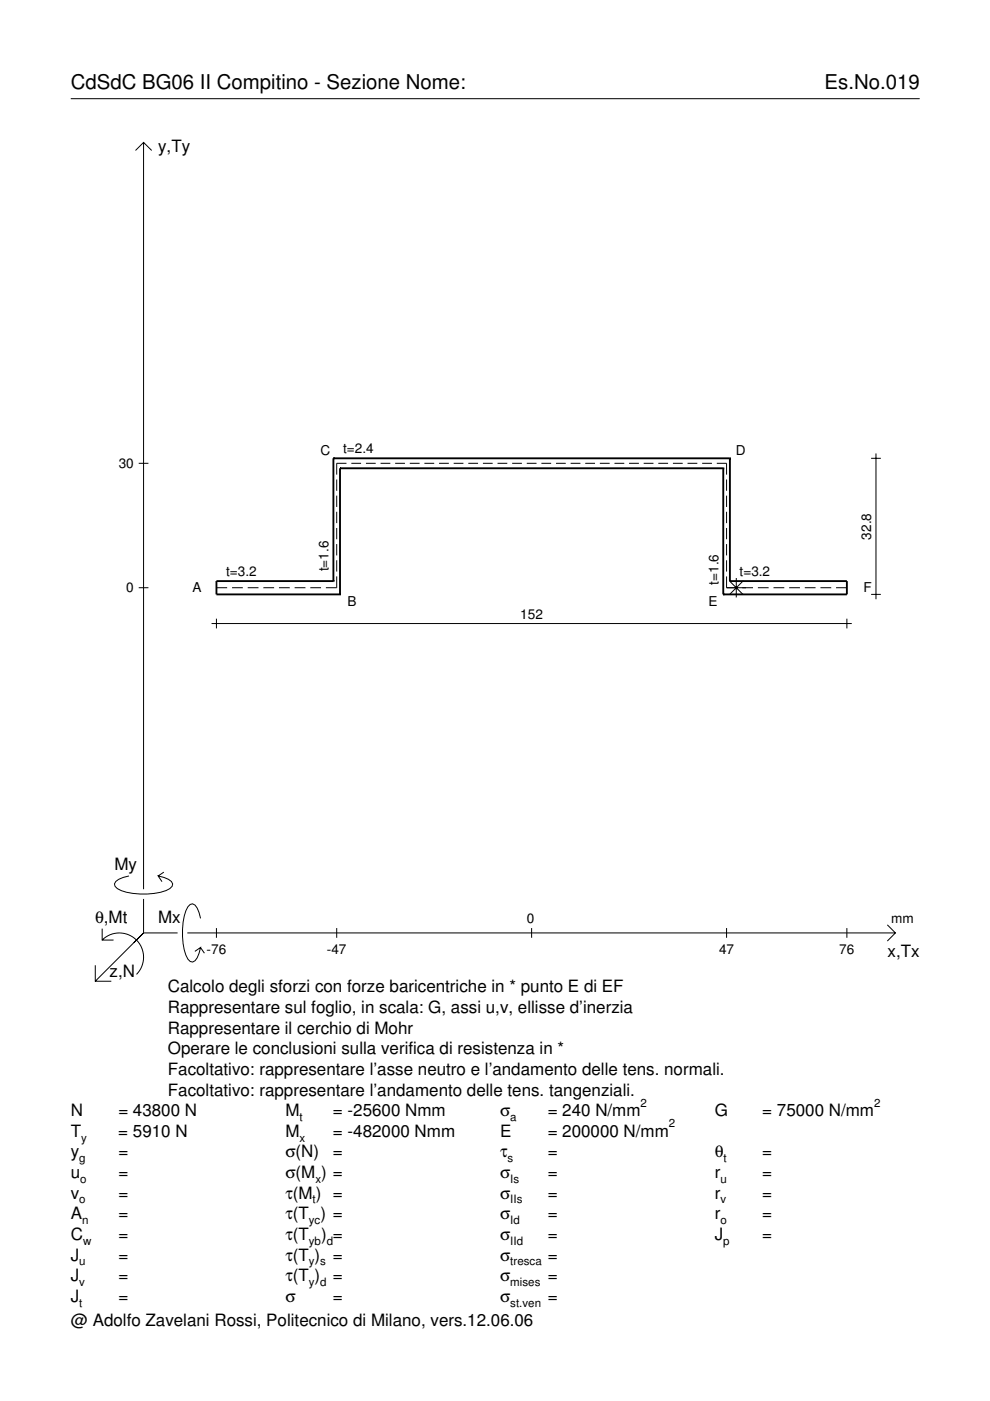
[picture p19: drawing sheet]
<svg xmlns="http://www.w3.org/2000/svg" width="210mm" height="297mm" viewBox="0 0 210 297" stroke-linecap="round" stroke-linejoin="round" font-family="sans-serif">
<defs><g id="words">
<g font-size="4.3">
<text x="15" y="18.9">CdSdC BG06 II Compitino - Sezione Nome:</text>
<text x="174.8" y="18.9">Es.No.019</text>
</g>
<g font-size="3.6">
<text x="33.5" y="32.3">y,Ty</text>
<text x="24.3" y="184.4">My</text>
<text x="20.1" y="195.7">θ,Mt</text>
<text x="33.5" y="195.7">Mx</text>
<text x="188.2" y="203">x,Tx</text>
<text x="23.2" y="207.1">z,N</text>
<text x="35.6" y="210.4">Calcolo degli sforzi con forze baricentriche in * punto E di EF</text>
<text x="35.6" y="214.8">Rappresentare sul foglio, in scala: G, assi u,v, ellisse d’inerzia</text>
<text x="35.6" y="219.2">Rappresentare il cerchio di Mohr</text>
<text x="35.6" y="223.5">Operare le conclusioni sulla verifica di resistenza in *</text>
<text x="35.6" y="227.9">Facoltativo: rappresentare l’asse neutro e l’andamento delle tens. normali.</text>
<text x="35.6" y="232.3">Facoltativo: rappresentare l’andamento delle tens. tangenziali.</text>
<text x="15" y="236.7">N</text>
<text x="25.1" y="236.7">= 43800 N</text>
<text x="60.5" y="236.7">M</text>
<text x="70.6" y="236.7">= -25600 Nmm</text>
<text x="106" y="236.7">σ</text>
<text x="116.1" y="236.7">= 240 N/mm</text>
<text x="151.5" y="236.7">G</text>
<text x="161.6" y="236.7">= 75000 N/mm</text>
<text x="15" y="245.4">y</text>
<text x="15" y="241">T</text>
<text x="25.1" y="241">= 5910 N</text>
<text x="25.1" y="245.4">=</text>
<text x="60.5" y="241">M</text>
<text x="60.5" y="245.4">σ(N)</text>
<text x="70.6" y="241">= -482000 Nmm</text>
<text x="70.6" y="245.4">=</text>
<text x="106" y="241">E</text>
<text x="106" y="245.4">τ</text>
<text x="116.1" y="245.4">=</text>
<text x="116.1" y="241">= 200000 N/mm</text>
<text x="151.5" y="245.4">θ</text>
<text x="161.6" y="245.4">=</text>
<text x="15" y="249.8">u</text>
<text x="25.1" y="249.8">=</text>
<text x="60.5" y="249.8">σ(M ) =</text>
<text x="106" y="249.8">σ</text>
<text x="116.1" y="249.8">=</text>
<text x="151.5" y="249.8">r</text>
<text x="161.6" y="249.8">=</text>
<text x="15" y="254.2">v</text>
<text x="25.1" y="254.2">=</text>
<text x="60.5" y="254.2">τ(M ) =</text>
<text x="106" y="254.2">σ</text>
<text x="116.1" y="254.2">=</text>
<text x="151.5" y="254.2">r</text>
<text x="161.6" y="254.2">=</text>
<text x="15" y="258.5">A</text>
<text x="15" y="262.9">C</text>
<text x="25.1" y="258.5">=</text>
<text x="25.1" y="262.9">=</text>
<text x="60.5" y="258.5">τ(T ) =</text>
<text x="60.5" y="262.9">τ(T</text>
<text x="68.1" y="262.9">) =</text>
<text x="106" y="258.5">σ</text>
<text x="106" y="262.9">σ</text>
<text x="116.1" y="258.5">=</text>
<text x="116.1" y="262.9">=</text>
<text x="151.5" y="258.5">r</text>
<text x="151.5" y="262.9">J</text>
<text x="161.6" y="258.5">=</text>
<text x="161.6" y="262.9">=</text>
<text x="15" y="267.3">J</text>
<text x="25.1" y="267.3">=</text>
<text x="60.5" y="267.3">τ(T )</text>
<text x="70.6" y="267.3">=</text>
<text x="106" y="267.3">σ</text>
<text x="116.1" y="267.3">=</text>
<text x="15" y="271.7">J</text>
<text x="25.1" y="271.7">=</text>
<text x="60.5" y="271.7">τ(T )</text>
<text x="70.6" y="271.7">=</text>
<text x="106" y="271.7">σ</text>
<text x="116.1" y="271.7">=</text>
<text x="15" y="276">J</text>
<text x="15" y="281.2">@ Adolfo Zavelani Rossi, Politecnico di Milano, vers.12.06.06</text>
<text x="25.1" y="276">=</text>
<text x="60.5" y="276">σ</text>
<text x="70.6" y="276">=</text>
<text x="106" y="276">σ</text>
<text x="116.1" y="276">=</text>
</g>
<g font-size="2.9">
<text x="25.2" y="99.2">30</text>
<text x="67.9" y="96.4">C</text>
<text x="72.7" y="96.1">t=2.4</text>
<text x="156" y="96.4">D</text>
<text x="184.7" y="114.4" transform="rotate(-90 184.7 114.4)">32.8</text>
<text x="26.8" y="125.6">0</text>
<text x="40.8" y="125.5">A</text>
<text x="47.9" y="122.2">t=3.2</text>
<text x="69.7" y="121.2" transform="rotate(-90 69.7 121.2)">t=1.6</text>
<text x="152.3" y="124" transform="rotate(-90 152.3 124)">t=1.6</text>
<text x="156.8" y="122.2">t=3.2</text>
<text x="183.1" y="125.5">F</text>
<text x="73.7" y="128.6">B</text>
<text x="110.3" y="131.2">152</text>
<text x="150.2" y="128.6">E</text>
<text x="111.7" y="195.7">0</text>
<text x="189" y="195.7">mm</text>
<text x="43.8" y="202.2">-76</text>
<text x="69.3" y="202.2">-47</text>
<text x="152.4" y="202.2">47</text>
<text x="178" y="202.2">76</text>
</g>
<g font-size="2.4">
<text x="63.5" y="237.7">t</text>
<text x="108.2" y="237.7">a</text>
<text x="135.8" y="234.7">2</text>
<text x="141.8" y="239">2</text>
<text x="185.3" y="234.7">2</text>
<text x="17.2" y="242">y</text>
<text x="63.5" y="242">x</text>
<text x="16.8" y="246.4">g</text>
<text x="17" y="250.8">o</text>
<text x="66.9" y="250.8">x</text>
<text x="107.6" y="246.4">s</text>
<text x="108.2" y="250.8">Is</text>
<text x="152.7" y="250.8">u</text>
<text x="153.4" y="246.4">t</text>
<text x="16.8" y="255.2">o</text>
<text x="66.3" y="255.2">t</text>
<text x="108.2" y="255.2">IIs</text>
<text x="152.7" y="255.2">v</text>
<text x="17.4" y="259.5">n</text>
<text x="17.6" y="263.9">w</text>
<text x="65.5" y="259.5">yc</text>
<text x="65.5" y="263.9">yb d</text>
<text x="108.2" y="259.5">Id</text>
<text x="108.2" y="263.9">IId</text>
<text x="152.7" y="259.5">o</text>
<text x="153.3" y="263.9">p</text>
<text x="16.8" y="268.3">u</text>
<text x="65.5" y="268.3">y s</text>
<text x="108.2" y="268.3">tresca</text>
<text x="16.8" y="272.7">v</text>
<text x="65.5" y="272.7">y d</text>
<text x="108.2" y="272.7">mises</text>
<text x="16.8" y="277">t</text>
<text x="108.2" y="277">st.ven</text>
</g>
</g></defs>
<g fill="none" stroke="#000" stroke-width=".21">
<path d="M15 20.9h180M28.7 31.9l1.7-1.7 1.8 1.7M30.4 30.2v158.3M29.4 98.2h2.1M73.5 98.2h-2.1v2.4M74.5 98.2h2.1M77.6 98.2h2.1M80.7 98.2h2.1M83.8 98.2h2.1M86.9 98.2h2.1M90 98.2h2.1M93.1 98.2h2.1"/>
<path d="M96.2 98.2h2.1M99.3 98.2h2.1M102.4 98.2h2.1M105.5 98.2h2.1M108.6 98.2h2.1M111.7 98.2h2.1M114.8 98.2h2.1M117.9 98.2h2.1M121 98.2h2.1M124.1 98.2h2.1M127.2 98.2h2.1M130.3 98.2h2.1"/>
<path d="M133.4 98.2h2.1M136.5 98.2h2M139.6 98.2h2M142.7 98.2h2M145.8 98.2h2M148.9 98.2h2M152 98.2h2v2.4M184.7 97.2h2.1M185.7 96.1v31M71.4 101.7v2.4M71.4 105.1v2.4M71.4 108.5v2.4"/>
<path d="M71.4 111.9v2.4M71.4 115.4v2.4M71.4 118.8v2.4M154 101.7v2.4M154 105.1v2.4M154 108.5v2.4M154 111.9v2.4M154 115.4v2.4M154 118.8v2.4M29.4 124.6h2.1M44.9 132.2h135.7M45.9 124.6h2.3"/>
<path d="M45.9 131.2v2M49.2 124.6h2.3M52.5 124.6h2.3M55.8 124.6h2.3M59.1 124.6h2.3M62.5 124.6h2.3M65.8 124.6h2.3M71.4 122.2v2.4h-2.3M154 122.2v2.4h5.7M154.7 123.2l2.9 2.9M156.1 122.6v4.1M157.6 123.2l-2.9 2.9"/>
<path d="M160.7 124.6h2.3M164 124.6h2.3M167.3 124.6h2.3M170.6 124.6h2.3M173.9 124.6h2.3M177.3 124.6h2.3M179.6 131.2v2M184.7 126h2.1M21.7 199.3a5.1 5.1 0 0 1 7.2 0 5.1 5.1 0 0 1 0 7.3M21.7 196.9v2.4h2.4M27.3 185.7a3.6 3.6 0 0 0-3 1.7l.1 .5a5.6 5.6 0 0 0 3.8 1.5 13.4 13.4 0 0 0 7.8-1l.5-.5 .1-.5a3.6 3.6 0 0 0-3.1-1.7l.8 1.2M30.4 190.6v7.2"/>
<path d="M30.4 197.8l-10.2 10.2M30.4 197.8h7.2M34.7 184.9l-1.2 .8M39.7 197.8h150.1M42.5 194.7a3.6 3.6 0 0 0-1.7-3.1l-.5 .2a5.7 5.7 0 0 0-1.5 3.7 13.3 13.3 0 0 0 1 7.9l.5 .5 .5 .1a3.6 3.6 0 0 0 1.7-3.1l-1.2 .8M45.9 196.8v2M71.4 196.8v2M112.7 196.8v2M154 196.8v2M179.6 196.8v2M188.1 196.1l1.7 1.7-1.7 1.7M20.2 204.7v3.3h3.4"/>
<path d="M42.5 200.9l.8 1.2"/>
</g>
<g fill="none" stroke="#000" stroke-width=".4">
<path d="M70.7 97.2h.1M70.7 97.2v26M70.7 97.2h84.1M72.1 99.3h.1M72.1 99.3v26.7M72.1 99.3h81.2M153.3 99.3h.1M153.3 99.3v26.7M154.8 97.2h.1M154.8 97.2v26M70.7 123.2h.1M70.7 123.2h-24.8v2.8h26.2"/>
<path d="M72.1 126h.1M153.3 126h.1M154.8 123.2h.1M154.8 123.2h24.8v2.8h-26.3"/>
</g>
<use href="#words"/>
</svg>
